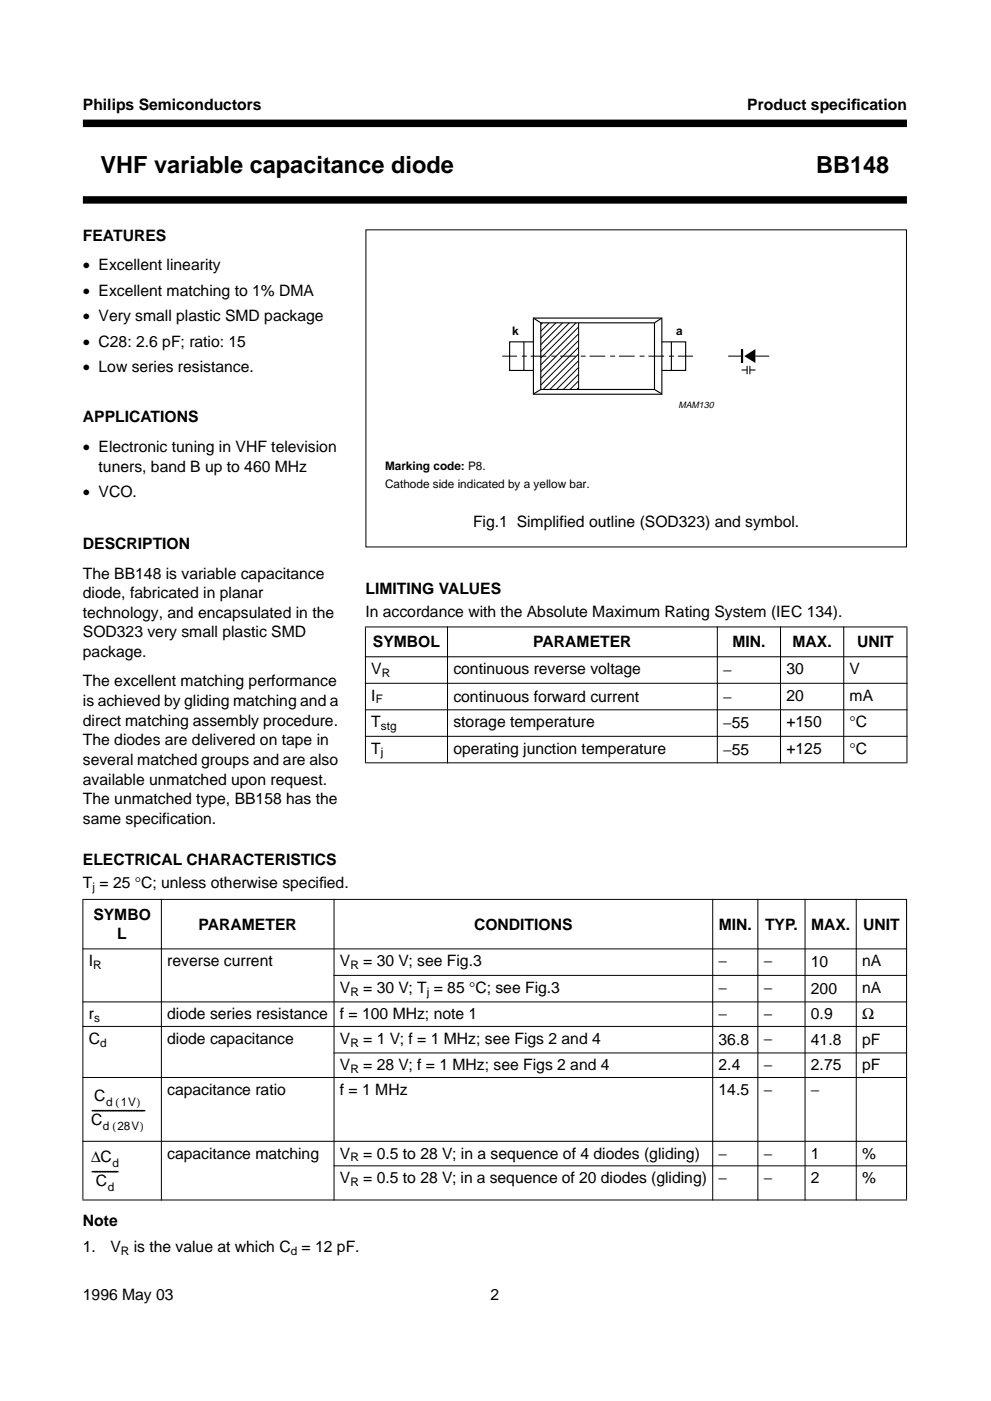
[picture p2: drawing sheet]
<svg xmlns="http://www.w3.org/2000/svg" width="210mm" height="297mm" viewBox="0 0 210 297" stroke-linecap="round" stroke-linejoin="round" font-family="sans-serif">
<defs><g id="words">
<g font-size="5">
<text x="21.3" y="36.6">VHF variable capacitance diode</text>
<text x="173.1" y="36.6">BB148</text>
</g>
<g font-size="3.3">
<text x="17.6" y="23.4">Philips Semiconductors</text>
<text x="158.6" y="23.4">Product specif</text>
<text x="180.6" y="23.4">ication</text>
<text x="17.6" y="51.1">FEATURES</text>
<text x="17.6" y="57.3">• Excellent linearity</text>
<text x="17.6" y="62.7">• Excellent matching to 1% DMA</text>
<text x="17.6" y="68.1">• Very small plastic SMD package</text>
<text x="17.6" y="73.5">• C28: 2.6 pF; ratio: 15</text>
<text x="17.6" y="79">• Low series resistance.</text>
<text x="17.6" y="89.6">APPLICATIONS</text>
<text x="17.6" y="95.8">• Electronic tuning in VHF television</text>
<text x="20.9" y="100">tuners, band B up to 460 MHz</text>
<text x="17.6" y="105.4">• VCO.</text>
<text x="100.4" y="111.6">Fig.1 Simplified outline (SOD323) and symbol.</text>
<text x="17.6" y="116.4">DESCRIPTION</text>
<text x="17.6" y="122.7">The BB148 is variable capacitance</text>
<text x="77.5" y="126">LIMITING VALUES</text>
<text x="17.6" y="126.8">diode, fabricated in planar</text>
<text x="17.6" y="131">technology, and encapsulated in the</text>
<text x="77.5" y="130.8">In accordance with the Absolute Maximum Rating System (IEC 134).</text>
<text x="17.6" y="135.1">SOD323 very small plastic SMD</text>
<text x="79.1" y="137.2">SYMBOL</text>
<text x="113.1" y="137.2">PARAMETER</text>
<text x="155.4" y="137.2">MIN.</text>
<text x="168.1" y="137.2">MAX.</text>
<text x="181.8" y="137.2">UNIT</text>
<text x="17.6" y="139.3">package.</text>
<text x="78.8" y="142.9">V</text>
<text x="96.2" y="142.9">continuous reverse voltage</text>
<text x="153.4" y="143.1">−</text>
<text x="166.8" y="142.9">30</text>
<text x="180.3" y="142.9">V</text>
<text x="17.6" y="145.5">The excellent matching performance</text>
<text x="17.6" y="149.7">is achieved by gliding matching and a</text>
<text x="78.8" y="148.6">I</text>
<text x="96.2" y="148.8">continuous forward current</text>
<text x="153.4" y="148.8">−</text>
<text x="166.8" y="148.5">20</text>
<text x="180.3" y="148.5">mA</text>
<text x="17.6" y="153.9">direct matching assembly procedure.</text>
<text x="78.8" y="154.2">T</text>
<text x="96.2" y="154.2">storage temperature</text>
<text x="153.4" y="154.4">−55</text>
<text x="166.9" y="154.2">+150</text>
<text x="180.3" y="154.2">°C</text>
<text x="17.6" y="158">The diodes are delivered on tape in</text>
<text x="78.8" y="159.8">T</text>
<text x="96.2" y="159.8">operating junction temperature</text>
<text x="153.4" y="160">−55</text>
<text x="166.9" y="159.8">+125</text>
<text x="180.3" y="159.8">°C</text>
<text x="17.6" y="162.2">several matched groups and are also</text>
<text x="17.6" y="166.4">available unmatched upon request.</text>
<text x="17.6" y="170.5">The unmatched type, BB158 has the</text>
<text x="17.6" y="174.7">same specification.</text>
<text x="17.6" y="183.4">ELECTRICAL CHARACTERISTICS</text>
<text x="17.6" y="188.2">T = 25 °C; unless otherwise specif</text>
<text x="67.7" y="188.2">ied.</text>
<text x="19.8" y="195">SYMBO</text>
<text x="42.1" y="197.1">PARAMETER</text>
<text x="100.6" y="197.1">CONDITIONS</text>
<text x="152.5" y="197.1">MIN.</text>
<text x="162.3" y="197.1">TYP.</text>
<text x="172.1" y="197.1">MAX.</text>
<text x="183.1" y="197.1">UNIT</text>
<text x="24.9" y="199.2">L</text>
<text x="18.8" y="204.9">I</text>
<text x="35.5" y="204.9">reverse current</text>
<text x="72.1" y="204.9">V</text>
<text x="77.1" y="204.9">= 30 V; see Fig.3</text>
<text x="152.5" y="204.9">−</text>
<text x="162" y="204.9">−</text>
<text x="172" y="205.1">10</text>
<text x="182.9" y="204.9">nA</text>
<text x="72.1" y="210.5">V</text>
<text x="77.1" y="210.5">= 30 V; T = 85 °C; see Fig.3</text>
<text x="152.5" y="210.5">−</text>
<text x="162" y="210.5">−</text>
<text x="172" y="210.7">200</text>
<text x="182.9" y="210.5">nA</text>
<text x="18.8" y="216.1">r</text>
<text x="18.8" y="221.3">C</text>
<text x="35.5" y="216.1">diode series resistance</text>
<text x="35.5" y="221.3">diode capacitance</text>
<text x="72.1" y="216.1">f = 100 MHz; note 1</text>
<text x="72.1" y="221.3">V</text>
<text x="77.1" y="221.3">= 1 V; f = 1 MHz; see Figs 2 and 4</text>
<text x="152.5" y="216.1">−</text>
<text x="152.5" y="221.5">36.8</text>
<text x="162" y="216.1">−</text>
<text x="162" y="221.3">−</text>
<text x="172" y="216.1">0.9</text>
<text x="172" y="221.5">41.8</text>
<text x="182.9" y="216.1">Ω</text>
<text x="182.9" y="221.5">pF</text>
<text x="72.1" y="226.9">V</text>
<text x="77.1" y="226.9">= 28 V; f = 1 MHz; see Figs 2 and 4</text>
<text x="152.5" y="226.9">2.4</text>
<text x="162" y="226.9">−</text>
<text x="172" y="226.9">2.75</text>
<text x="182.9" y="226.9">pF</text>
<text x="20" y="233.4">C</text>
<text x="35.5" y="232.1">capacitance ratio</text>
<text x="72.1" y="232.1">f = 1 MHz</text>
<text x="152.5" y="232.1">14.5</text>
<text x="162" y="232.1">−</text>
<text x="172" y="232.1">−</text>
<text x="19.3" y="238.4">C</text>
<text x="19.3" y="236.4">--------------------</text>
<text x="35.5" y="245.7">capacitance matching</text>
<text x="72.1" y="245.7">V</text>
<text x="77.1" y="245.7">= 0.5 to 28 V; in a sequence of 4 diodes (gliding)</text>
<text x="152.5" y="245.7">−</text>
<text x="162" y="245.7">−</text>
<text x="172" y="245.7">1</text>
<text x="182.9" y="245.7">%</text>
<text x="19.3" y="246.3">∆C</text>
<text x="19.3" y="249.3">----------</text>
<text x="20.3" y="251.4">C</text>
<text x="72.1" y="250.9">V</text>
<text x="77.1" y="250.9">= 0.5 to 28 V; in a sequence of 20 diodes (gliding)</text>
<text x="152.5" y="250.9">−</text>
<text x="162" y="250.9">−</text>
<text x="172" y="250.9">2</text>
<text x="182.9" y="250.9">%</text>
<text x="17.6" y="260">Note</text>
<text x="17.6" y="265.4">1.</text>
<text x="23.4" y="265.4">V</text>
<text x="28.4" y="265.4">is the value at which C = 12 pF.</text>
<text x="17.6" y="275.6">1996 May 03</text>
<text x="104.1" y="275.6">2</text>
</g>
<g font-size="2.5">
<text x="108.7" y="71.1">k</text>
<text x="143.4" y="71.1">a</text>
<text x="81.7" y="99.6">Marking code: P8.</text>
<text x="81.7" y="103.4">Cathode side indicated by a yellow bar.</text>
<text x="81" y="143.5">R</text>
<text x="79.7" y="149.1">F</text>
<text x="80.8" y="154.8">stg</text>
<text x="80.8" y="160.4">j</text>
<text x="19.6" y="188.8">j</text>
<text x="19.8" y="205.5">R</text>
<text x="74.3" y="205.5">R</text>
<text x="74.3" y="211.1">R</text>
<text x="90.6" y="211.1">j</text>
<text x="19.9" y="216.7">s</text>
<text x="21.2" y="221.9">d</text>
<text x="74.3" y="221.9">R</text>
<text x="74.3" y="227.5">R</text>
<text x="21.9" y="239.6">d 28V)</text>
<text x="22.5" y="234.6">d 1V)</text>
<text x="23.8" y="239.6">(</text>
<text x="24.5" y="234.6">(</text>
<text x="23.9" y="247.5">d</text>
<text x="74.3" y="246.3">R</text>
<text x="74.3" y="251.5">R</text>
<text x="22.9" y="252.6">d</text>
<text x="25.6" y="266">R</text>
<text x="61.7" y="266">d</text>
</g>
<text font-size="1.9" x="143.9" y="86.5">MAM130</text>
</g></defs>
<path d="M17.6 26.2h174.8M17.6 42.4h174.8" fill="none" stroke="#000" stroke-width="1.6" stroke-linecap="butt"/>
<path d="M77.4 132.9h115.1zM77.4 139.3h115.1zM77.4 144.9h115.1zM77.4 150.5h115.1zM77.4 156.1h115.1zM77.5 133v28.6zM94.9 132.8v29zM152.2 132.8v29zM165.6 132.8v29zM179 132.8v29zM192.4 133v28.6zM77.4 161.7h115.1z" fill="#000" stroke="#000" stroke-width=".21"/>
<g fill="#fff">
<path d="M98.6 109.4h72.7v6.7h-72.7z" fill-rule="evenodd"/>
<path d="M81.7 98h83.3v6h-83.3z" fill-rule="evenodd"/>
</g>
<g fill="#fff">
<path d="M77.5 67.5h115v7.3h-115z"/>
<path d="M178.5 71.5h14z"/>
<path d="M178.4 70.6v2z"/>
<circle cx="107.6" cy="68.2" r=".22"/>
<circle cx="107.6" cy="70.1" r=".22"/>
<circle cx="107.6" cy="72" r=".22"/>
<circle cx="107.6" cy="73.8" r=".22"/>
<circle cx="162.5" cy="68.2" r=".22"/>
<circle cx="162.5" cy="70.1" r=".22"/>
<circle cx="162.5" cy="72" r=".22"/>
<circle cx="162.5" cy="73.8" r=".22"/>
</g>
<path d="M108.1 72.5h37.4v6h-37.4z" fill="none" stroke="#000" stroke-width=".24"/>
<g fill="#fff" stroke="#000" stroke-width=".24">
<path d="M113.2 67.4h27.2v16.2h-27.2z"/>
<path d="M114.7 68.4h24.2v14.2h-24.2z"/>
</g>
<g fill="none" stroke="#000" stroke-width=".21">
<path d="M77.6 48.7h114.7v67.3h-114.7zM115.1 68.4l-.4 .4M116.5 68.4l-1.8 1.8M117.9 68.4l-3.2 3.2M119.4 68.4l-4.7 4.7M120.8 68.4l-6.1 6.1M122.2 68.4l-7.5 7.5M122.7 79.4l-3.2 3.2M122.7 77.9l-4.6 4.7M122.7 76.5l-6 6.1M122.7 75.1l-7.5 7.5M122.7 73.7l-8 7.9"/>
<path d="M122.7 72.2l-8 8M122.7 70.8l-8 8M122.7 69.4l-8 8M122.8 68.4v14.2M154.5 75.5h2.9M160.3 75.5h2.9M122.7 82.2l-.3 .4M122.7 80.8l-1.8 1.8"/>
</g>
<path d="M106.6 75.5h40.4" fill="none" stroke="#000" stroke-width=".21" stroke-dasharray="3.3 1 1 .8" stroke-dashoffset=".2" stroke-linecap="butt"/>
<path d="M111.2 72.5v6M113.2 67.4l1.5 1M140.3 67.5l-1.4 .9M142.4 72.5v6M114.7 82.6l-1.5 .9M138.9 82.6l1.5 .9" fill="none" stroke="#000" stroke-width=".24"/>
<path d="M157.9 75.5l2.4-1.5v3z" fill="#000"/>
<path d="M157.4 74v3" fill="none" stroke="#000" stroke-width=".47"/>
<path d="M157.3 78.4h1.2M158.5 77.6v1.7M159.1 78.4h1.2M159.1 77.6v1.7" fill="none" stroke="#000" stroke-width=".23"/>
<g fill="#000" stroke="#000" stroke-width=".21">
<path d="M17.5 190.7h174.9zM17.5 201.2h174.9zM70.8 206.8h121.6zM17.5 212.4h174.9zM17.5 217.6h174.9zM70.8 223.2h121.6zM17.5 228.4h174.9zM17.6 190.8v63.5zM34.2 190.6v63.9zM70.9 190.6v63.9zM151.2 190.6v63.9zM160.8 190.6v63.9z"/>
<path d="M170.8 190.6v63.9zM181.7 190.6v63.9zM192.3 190.8v63.5zM17.5 242h174.9zM70.8 247.2h121.6zM17.5 254.4h174.9z"/>
</g>
<use href="#words"/>
</svg>
